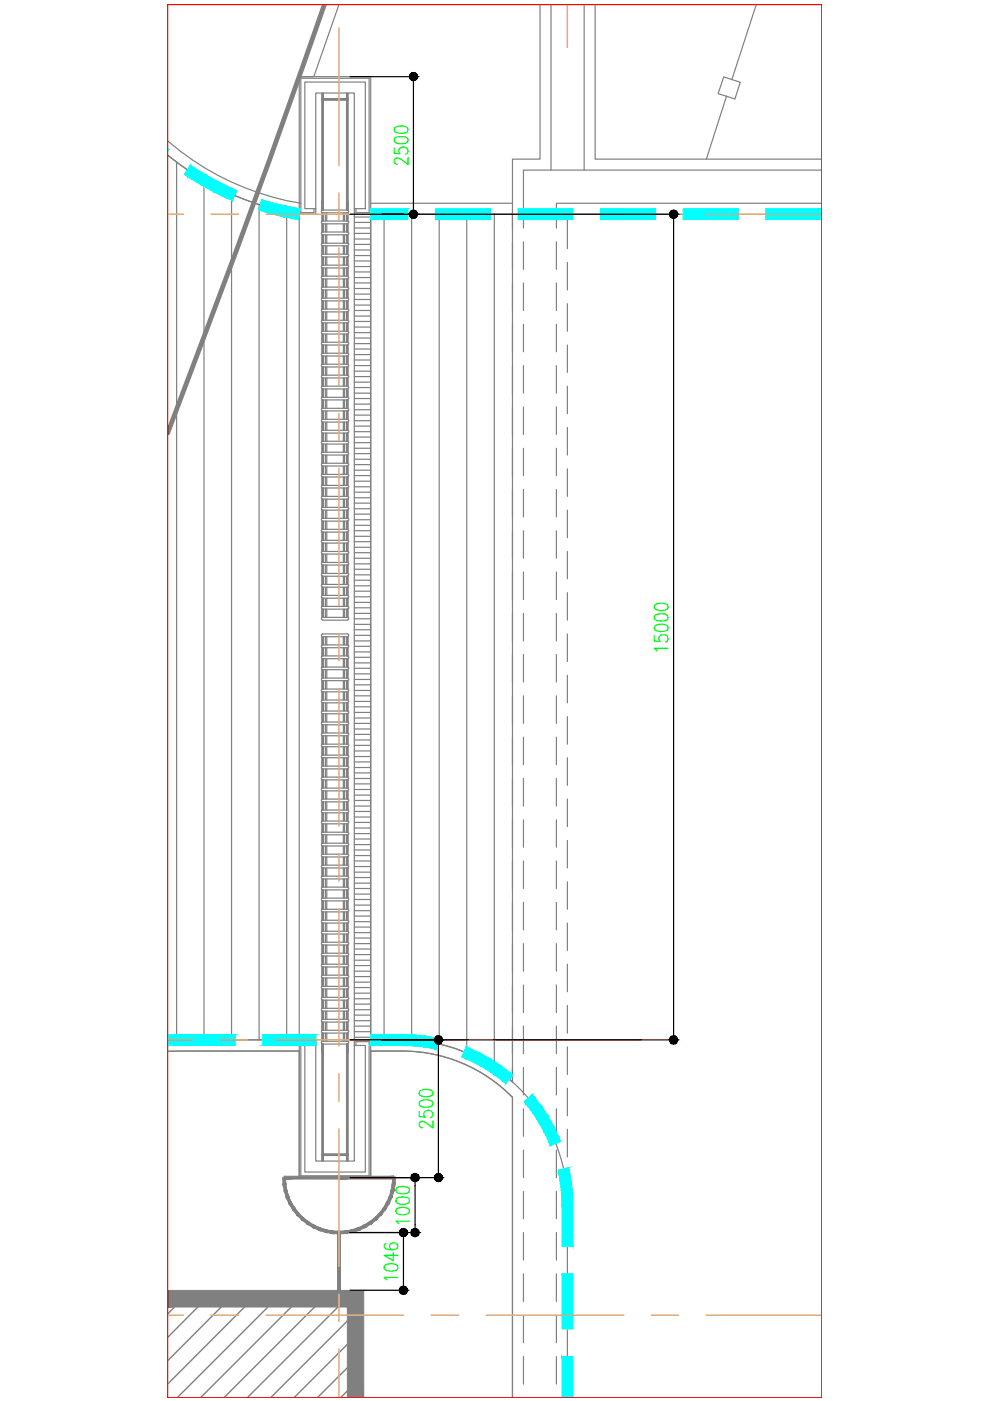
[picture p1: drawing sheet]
<svg xmlns="http://www.w3.org/2000/svg" width="210mm" height="297mm" viewBox="0 0 210 297" stroke-linecap="round" stroke-linejoin="round" font-family="sans-serif">
<!-- layer: 1 -->
<path d="M38.8 275.3l-3.3 3.3M43.7 275.3l-8.2 8.2M48.7 275.3l-13.2 13.2M53.6 275.3l-18.1 18.2M58.6 275.3l-21 21M63.5 275.3l-21 21M68.5 275.3l-21 21M73.4 275.3l-21 21M75.4 278.3l-18 18M75.4 283.3l-13.1 13M75.4 288.2l-8.1 8.1M75.4 293.2l-3.2 3.1" fill="none" stroke="#808080" stroke-width=".3"/>
<!-- layer: 0 -->
<g fill="none" stroke="#808080" stroke-width=".25">
<path d="M68.8 1l-5.4 15.3h3.1l5.4-15.3M114.5 1v32.7h-5.8v11.7h65.5M116.8 1v35.1M123.9 1v35.1M126.2 1v32.7h48M160.3 1l-5.1 15.8M35.5 29.8a56.6 56.6 0 0 0 28.3 13.3M37.5 34.4v186.1M43.3 38.2v182.3M154 20.4l1.8 .6 1.2-3.6-3.6-1.1-1.1 3.6 1.7 .5-4.2 13.3M174.2 36.1h-63.2v12.2M49.1 41.2v179.3"/>
<path d="M54.9 43.4v177.1M60.8 44.9v175.6M63.4 45.4a59.5 59.5 0 0 1-27.9-12.5 59.5 59.5 0 0 0 27.9 12.5v175.1l-27.9 .1 27.9-.1M78.6 45.4h30.1v3M78.6 43.1h30.1M81.4 45.4v175.1M87.3 45.4v175.2M93.1 45.4v176M99 45.4v177.9M104.8 45.4v181M108.7 51.4v5.8M111 51.3v5.8"/>
<path d="M111 60v5.8M118 51.3v5.8M118 60v5.8M120.3 45.4v7.3M120.3 55.6v5.9M174.2 43.1h-56.2v5.2M108.7 60.1v5.8M108.7 68.8v5.9M108.7 77.6v5.8M111 68.7v5.9M111 77.5v5.9M118 68.7v5.9"/>
<path d="M118 77.5v5.9M120.3 64.4v5.8M120.3 73.2v5.8M108.7 86.4v5.8M108.7 95.1v5.8M111 86.3v5.8M111 95v5.8M118 86.3v5.8M118 95v5.8M120.3 81.9v5.8M120.3 90.6v5.9M120.3 99.4v5.8"/>
<path d="M108.7 103.8v5.9M108.7 112.6v5.8M111 103.8v5.8M111 112.5v5.9M118 103.8v5.8M118 112.5v5.9M120.3 108.2v5.8M120.3 116.9v5.8M108.7 121.4v5.8M108.7 130.1v5.8M108.7 138.9v5.8M111 121.3v5.8"/>
<path d="M111 130v5.9M111 138.8v5.8M118 121.3v5.8M118 130v5.9M118 138.8v5.8M120.3 125.6v5.9M120.3 134.4v5.9M108.7 147.6v5.9M108.7 156.4v5.8M111 147.5v5.9M111 156.3v5.8M118 147.5v5.9"/>
<path d="M118 156.3v5.8M120.3 143.2v5.8M120.3 151.9v5.9M108.7 165.1v5.9M108.7 173.9v5.8M111 165.1v5.8M111 173.8v5.8M118 165.1v5.8M118 173.8v5.8M120.3 160.7v5.8M120.3 169.4v5.9M120.3 178.2v5.8"/>
<path d="M108.7 182.6v5.9M108.7 191.4v5.8M111 182.5v5.9M111 191.3v5.8M118 182.5v5.9M118 191.3v5.8M120.3 186.9v5.9M120.3 195.7v5.8M108.7 200.2v5.8M108.7 208.9v5.8M108.7 217.6v5.9M111 200.1v5.8"/>
<path d="M111 208.8v5.9M111 217.6v5.8M118 200.1v5.8M118 208.8v5.9M118 217.6v5.8M120.3 204.4v5.9M120.3 213.2v5.8M63.4 222.8l-27.9 .1 27.9-.1v26.9h15.2v-26.9h6.7M78.6 220.5h6.7M78.6 222.8h6.7M85.3 220.5h-6.7v-175.1h30.1v184M85.3 222.8a32.7 32.7 0 0 1 23.3 9.8"/>
<path d="M85.3 220.5a35 35 0 0 1 35 35M85.3 220.5a35 35 0 0 1 23.4 8.9M108.7 226.4v3M108.7 232.6v63.7M111 226.3v5.9M111 235.1v5.8M118 226.3v5.9M118 235.1v5.8M120.3 222v5.8M120.3 230.7v5.9M120.3 239.4v5.9M111 243.8v5.9"/>
<path d="M111 252.6v5.8M118 243.8v5.9M118 252.6v5.8M120.3 248.2v48.1M35.5 275.3h39.9v21M111 261.3v5.9M111 270.1v5.8M111 278.8v5.9M118 261.3v5.9M118 270.1v5.8M118 278.8v5.9M111 296.3h.1"/>
<path d="M111 287.6v5.9M118 296.3h.1M118 287.6v5.9"/>
</g>
<g fill="#808080" stroke="#808080" stroke-width=".21">
<path d="M71.9 249.4v.6l11.7-.6zM71.9 250l11.7-.6v.6z"/>
<path d="M71.9 261l1.4 .5-1.4 .1zM71.9 261l1.4 .5v-.5zM73.3 261l1.4 .3-1.4 .2zM73.3 261l1.4 .3-.1-.6zM74.6 260.7l1.5 .2-1.4 .4zM74.6 260.7l1.5 .2-.2-.6zM75.9 260.3h1.6l-1.4 .6zM75.9 260.3h1.6l-.3-.5zM77.2 259.8l1.5-.3-1.2 .8zM77.2 259.8l1.5-.3-.4-.5zM78.3 259l1.5-.4-1.1 .9zM78.3 259l1.5-.4-.4-.4zM79.4 258.2l1.4-.6-1 1zM79.4 258.2l1.4-.6-.4-.4zM80.4 257.2l1.3-.7-.9 1.1zM81.3 256.1l-.9 1.1 1.3-.7zM81.3 256.1l1.2-.9-.8 1.3zM81.9 255l-.6 1.1 1.2-.9zM81.9 255l1.2-1.1-.6 1.3zM82.5 253.7l-.6 1.3 1.2-1.1zM83.5 252.5l-.4 1.4-.6-.2zM82.9 252.4l-.4 1.3 1-1.2zM83.8 251.1l-.3 1.4-.6-.1zM83.2 251l-.3 1.4 .9-1.3zM83.8 249.7v1.4l-.6-.1zM83.3 249.7l-.1 1.3 .6-1.3z"/>
<path d="M71.6 261.3l.6 14v-14zM71.6 261.3l.6 14h-.6z"/>
<path d="M60.2 250h11.7v-.6zM60.2 249.4h11.7l-11.7 .6z"/>
<path d="M59.9 249.7h.6l-.5 1.4zM60.5 249.7l-.5 1.4 .6-.1zM60 251.1l.6-.1-.3 1.5zM60.6 251l-.3 1.5 .5-.1zM60.3 252.5l.5-.1-.1 1.5zM60.8 252.4l-.1 1.5 .5-.2zM60.7 253.9l.5-.2 .1 1.5zM61.2 253.7l.1 1.5 .5-.2zM61.3 255.2l.5-.2 .2 1.5zM61.8 255l.2 1.5 .5-.4zM62 256.5l.5-.4 .4 1.5zM62.5 256.1l.4 1.5 .5-.4zM62.9 257.6l.5-.4 .6 1.4zM63.4 257.2l.6 1.4 .3-.4zM64.3 258.2l.8 1.3-1.1-.9zM64.3 258.2l.8 1.3 .3-.5zM65.4 259l.9 1.3-1.2-.8zM65.4 259l.9 1.3 .3-.5zM66.6 259.8l1 1.1-1.3-.6zM66.6 259.8l1 1.1 .2-.6zM67.8 260.3l1.2 1-1.4-.4zM67.8 260.3l1.2 1 .2-.6zM69.2 260.7l1.2 .8-1.4-.2zM69.2 260.7l1.2 .8 .1-.5zM70.5 261l1.4 .6-1.5-.1zM70.5 261l1.4 .6v-.6z"/>
<path d="M71.6 261.3l.6 14v-14zM71.6 261.3l.6 14h-.6z"/>
<path d="M73.6 277.1v19.2h3.5zM77.1 273.6v22.7l-3.5-19.2zM35.5 277.1h38.1l3.5-3.5zM35.5 273.6h41.6l-41.6 3.5z"/>
</g>
<path d="M68.8 1a2773.8 2773.8 0 0 1-33.3 90.8" fill="none" stroke="#808080" stroke-width="1"/>
<!-- layer: A-elev-04 -->
<g fill="none" stroke="#808080" stroke-width=".25">
<path d="M66.6 44.2v.9h-2.8v-28.5h14.5v28.5h-2.8v-.9M67 44.2v1.2h-3.6v-29.1h15.2v29.1h-3.5v-1.2M68.4 45.1h5.2M68.4 58.5h5.2M68.4 59.1h5.2M68.4 49.2h5.2M68.4 49.8h5.2M68.4 51.6h5.2M68.4 52.1h5.2M68.4 53.9h5.2M68.4 54.5h5.2M68.4 56.2h5.2"/>
<path d="M68.4 56.8h5.2M68.4 44.5h5.2M68.4 46.9h5.2M68.4 47.5h5.2M68.4 58.5l-.3 .3 .3 .3M68.4 49.2l-.3 .3 .3 .2M68.4 51.5l-.3 .3 .3 .3M68.4 53.9l-.3 .3 .3 .2M68.4 56.2l-.3 .3 .3 .3M68.4 44.5l-.3 .3 .3 .3M68.4 46.9l-.3 .2 .3 .3M69 45.1v1.8"/>
<path d="M69 47.5v1.7M69 49.8v1.8M69 52.1v1.8M69 54.5v1.7M69 56.8v1.7M69 59.1v1.8M69.3 45.1v1.8M69.3 47.5v1.7M69.3 49.8v1.8M69.3 52.1v1.8M69.3 54.5v1.7M69.3 56.8v1.7"/>
<path d="M69.3 59.1v1.8M72.8 45.1v1.8M72.8 47.5v1.7M72.8 49.8v1.8M72.8 52.1v1.8M72.8 54.5v1.7M72.8 56.8v1.7M72.8 59.1v1.8M73.1 45.1v1.8M73.1 47.5v1.7M73.1 49.8v1.8M73.1 52.1v1.8"/>
<path d="M73.1 54.5v1.7M73.1 56.8v1.7M73.1 59.1v1.8M73.7 58.5l.2 .3-.2 .3M73.7 49.2l.2 .3-.2 .2M73.7 51.5l.2 .3-.2 .3M73.7 53.9l.2 .3-.2 .2M73.7 56.2l.2 .3-.2 .3M73.7 44.5l.2 .3-.2 .3M73.7 46.9l.2 .2-.2 .3M68.4 70.2h5.2M68.4 70.8h5.2"/>
<path d="M68.4 67.9h5.2M68.4 68.5h5.2M68.4 74.9h5.2M68.4 75.5h5.2M68.4 77.2h5.2M68.4 77.8h5.2M68.4 79.5h5.2M68.4 60.9h5.2M68.4 61.5h5.2M68.4 63.2h5.2M68.4 63.8h5.2M68.4 65.5h5.2"/>
<path d="M68.4 66.1h5.2M68.4 72.6h5.2M68.4 73.2h5.2M68.4 70.2l-.3 .3 .3 .3M68.4 67.9l-.3 .2 .3 .3M68.4 74.9l-.3 .3 .3 .2M68.4 77.2l-.3 .3 .3 .3M68.4 79.5l-.3 .3 .3 .3M68.4 60.9l-.3 .3 .3 .2M68.4 63.2l-.3 .3 .3 .3M68.4 65.5l-.3 .3 .3 .3M68.4 72.6l-.3 .2 .3 .3"/>
<path d="M69 61.5v1.7M69 63.8v1.7M69 66.1v1.8M69 68.5v1.7M69 70.8v1.8M69 73.2v1.7M69 75.5v1.7M69 77.8v1.7M69.3 61.5v1.7M69.3 63.8v1.7M69.3 66.1v1.8M69.3 68.5v1.7"/>
<path d="M69.3 70.8v1.8M69.3 73.2v1.7M69.3 75.5v1.7M69.3 77.8v1.7M72.8 61.5v1.7M72.8 63.8v1.7M72.8 66.1v1.8M72.8 68.5v1.7M72.8 70.8v1.8M72.8 73.2v1.7M72.8 75.5v1.7M72.8 77.8v1.7"/>
<path d="M73.1 61.5v1.7M73.1 63.8v1.7M73.1 66.1v1.8M73.1 68.5v1.7M73.1 70.8v1.8M73.1 73.2v1.7M73.1 75.5v1.7M73.1 77.8v1.7M73.7 70.2l.2 .3-.2 .3M73.7 67.9l.2 .2-.2 .3M73.7 74.9l.2 .3-.2 .2M73.7 77.2l.2 .3-.2 .3"/>
<path d="M73.7 79.5l.2 .3-.2 .3M73.7 60.9l.2 .3-.2 .2M73.7 63.2l.2 .3-.2 .3M73.7 65.5l.2 .3-.2 .3M73.7 72.6l.2 .2-.2 .3M68.4 91.2h5.2M68.4 91.8h5.2M68.4 81.9h5.2M68.4 82.5h5.2M68.4 84.2h5.2M68.4 84.8h5.2M68.4 86.6h5.2"/>
<path d="M68.4 87.1h5.2M68.4 88.9h5.2M68.4 89.5h5.2M68.4 93.6h5.2M68.4 94.1h5.2M68.4 95.9h5.2M68.4 96.5h5.2M68.4 98.2h5.2M68.4 98.8h5.2M68.4 80.1h5.2M68.4 91.2l-.3 .3 .3 .3M68.4 81.9l-.3 .2 .3 .3"/>
<path d="M68.4 84.2l-.3 .3 .3 .3M68.4 86.6l-.3 .2 .3 .3M68.4 88.9l-.3 .3 .3 .3M68.4 93.6l-.3 .2 .3 .3M68.4 95.9l-.3 .3 .3 .2M68.4 98.2l-.3 .3 .3 .3M69 80.1v1.8M69 82.5v1.7M69 84.8v1.8M69 87.1v1.8M69 89.5v1.7M69 91.8v1.8"/>
<path d="M69 94.1v1.8M69 96.5v1.7M69 98.8v1.8M69.3 80.1v1.8M69.3 82.5v1.7M69.3 84.8v1.8M69.3 87.1v1.8M69.3 89.5v1.7M69.3 91.8v1.8M69.3 94.1v1.8M69.3 96.5v1.7M69.3 98.8v1.8"/>
<path d="M72.8 80.1v1.8M72.8 82.5v1.7M72.8 84.8v1.8M72.8 87.1v1.8M72.8 89.5v1.7M72.8 91.8v1.8M72.8 94.1v1.8M72.8 96.5v1.7M72.8 98.8v1.8M73.1 80.1v1.8M73.1 82.5v1.7M73.1 84.8v1.8"/>
<path d="M73.1 87.1v1.8M73.1 89.5v1.7M73.1 91.8v1.8M73.1 94.1v1.8M73.1 96.5v1.7M73.1 98.8v1.8M73.7 91.2l.2 .3-.2 .3M73.7 81.9l.2 .2-.2 .3M73.7 84.2l.2 .3-.2 .3M73.7 86.6l.2 .2-.2 .3M73.7 88.9l.2 .3-.2 .3M73.7 93.6l.2 .2-.2 .3"/>
<path d="M73.7 95.9l.2 .3-.2 .2M73.7 98.2l.2 .3-.2 .3M68.4 102.9h5.2M68.4 103.5h5.2M68.4 100.6h5.2M68.4 101.1h5.2M68.4 116.9h5.2M68.4 117.5h5.2M68.4 119.3h5.2M68.4 119.8h5.2M68.4 107.6h5.2M68.4 108.2h5.2"/>
<path d="M68.4 109.9h5.2M68.4 110.5h5.2M68.4 112.2h5.2M68.4 112.8h5.2M68.4 114.6h5.2M68.4 115.1h5.2M68.4 105.2h5.2M68.4 105.8h5.2M68.4 102.9l-.3 .3 .3 .3M68.4 100.5l-.3 .3 .3 .3M68.4 116.9l-.3 .3 .3 .2M68.4 119.3l-.3 .2 .3 .3"/>
<path d="M68.4 107.6l-.3 .2 .3 .3M68.4 109.9l-.3 .3 .3 .2M68.4 112.2l-.3 .3 .3 .3M68.4 114.6l-.3 .2 .3 .3M68.4 105.2l-.3 .3 .3 .3M69 101.1v1.8M69 103.5v1.7M69 105.8v1.8M69 108.2v1.7M69 110.5v1.7M69 112.8v1.8M69 115.1v1.8"/>
<path d="M69 117.5v1.8M69 119.8v1.8M69.3 101.1v1.8M69.3 103.5v1.7M69.3 105.8v1.8M69.3 108.2v1.7M69.3 110.5v1.7M69.3 112.8v1.8M69.3 115.1v1.8M69.3 117.5v1.8M69.3 119.8v1.8M72.8 101.1v1.8"/>
<path d="M72.8 103.5v1.7M72.8 105.8v1.8M72.8 108.2v1.7M72.8 110.5v1.7M72.8 112.8v1.8M72.8 115.1v1.8M72.8 117.5v1.8M72.8 119.8v1.8M73.1 101.1v1.8M73.1 103.5v1.7M73.1 105.8v1.8M73.1 108.2v1.7"/>
<path d="M73.1 110.5v1.7M73.1 112.8v1.8M73.1 115.1v1.8M73.1 117.5v1.8M73.1 119.8v1.8M73.7 102.9l.2 .3-.2 .3M73.7 100.5l.2 .3-.2 .3M73.7 116.9l.2 .3-.2 .2M73.7 119.3l.2 .2-.2 .3M73.7 107.6l.2 .2-.2 .3M73.7 109.9l.2 .3-.2 .2M73.7 112.2l.2 .3-.2 .3"/>
<path d="M73.7 114.6l.2 .2-.2 .3M73.7 105.2l.2 .3-.2 .3M68.4 137.3h5.2M68.4 136.7h5.2M68.4 135h5.2M68.4 134.4h5.2M68.4 139.7h5.2M68.4 139.1h5.2M68.4 128.6h5.2M68.4 129.2h5.2M68.4 130.9h5.2M68.4 131.5h5.2"/>
<path d="M68.4 121.6h5.2M68.4 122.2h5.2M68.4 123.9h5.2M68.4 124.5h5.2M68.4 126.2h5.2M68.4 126.8h5.2M68.4 136.7l-.3 .3 .3 .3M68.4 134.4l-.3 .3 .3 .3M68.4 139.1l-.3 .2 .3 .3M68.4 128.6l-.3 .2 .3 .3M68.4 130.9l-.3 .3 .3 .2M68.4 121.6l-.3 .3 .3 .2"/>
<path d="M68.4 123.9l-.3 .3 .3 .3M68.4 126.2l-.3 .3 .3 .3M69 122.2v1.7M69 124.5v1.7M69 126.8v1.8M69 129.2v1.7M69 135v1.7M69 137.3v1.8M69 139.7v1.7M69.3 122.2v1.7M69.3 124.5v1.7M69.3 126.8v1.8"/>
<path d="M69.3 129.2v1.7M69.3 135v1.7M69.3 137.3v1.8M69.3 139.7v1.7M72.8 122.2v1.7M72.8 124.5v1.7M72.8 126.8v1.8M72.8 129.2v1.7M72.8 135v1.7M72.8 137.3v1.8M72.8 139.7v1.7M73.1 122.2v1.7"/>
<path d="M73.1 124.5v1.7M73.1 126.8v1.8M73.1 129.2v1.7M73.1 135v1.7M73.1 137.3v1.8M73.1 139.7v1.7M73.7 136.7l.2 .3-.2 .3M73.7 134.4l.2 .3-.2 .3M73.7 139.1l.2 .2-.2 .3M73.7 128.6l.2 .2-.2 .3M73.7 130.9l.2 .3-.2 .2M73.7 121.6l.2 .3-.2 .2"/>
<path d="M73.7 123.9l.2 .3-.2 .3M73.7 126.2l.2 .3-.2 .3M68.4 149h5.2M68.4 148.4h5.2M68.4 146.7h5.2M68.4 146.1h5.2M68.4 144.3h5.2M68.4 143.8h5.2M68.4 142h5.2M68.4 141.4h5.2M68.4 158.3h5.2M68.4 157.8h5.2"/>
<path d="M68.4 156h5.2M68.4 155.4h5.2M68.4 153.7h5.2M68.4 153.1h5.2M68.4 151.3h5.2M68.4 150.7h5.2M68.4 148.4l-.3 .3 .3 .3M68.4 146.1l-.3 .3 .3 .2M68.4 143.8l-.3 .2 .3 .3M68.4 141.4l-.3 .3 .3 .2M68.4 157.7l-.3 .3 .3 .3M68.4 155.4l-.3 .3 .3 .3"/>
<path d="M68.4 153.1l-.3 .3 .3 .2M68.4 150.7l-.3 .3 .3 .3M69 142v1.8M69 144.3v1.8M69 146.7v1.7M69 149v1.7M69 151.3v1.8M69 153.7v1.7M69 156v1.8M69 158.3v1.8M69.3 142v1.8M69.3 144.3v1.8"/>
<path d="M69.3 146.7v1.7M69.3 149v1.7M69.3 151.3v1.8M69.3 153.7v1.7M69.3 156v1.8M69.3 158.3v1.8M72.8 142v1.8M72.8 144.3v1.8M72.8 146.7v1.7M72.8 149v1.7M72.8 151.3v1.8M72.8 153.7v1.7"/>
<path d="M72.8 156v1.8M72.8 158.3v1.8M73.1 142v1.8M73.1 144.3v1.8M73.1 146.7v1.7M73.1 149v1.7M73.1 151.3v1.8M73.1 153.7v1.7M73.1 156v1.8M73.1 158.3v1.8M73.7 148.4l.2 .3-.2 .3M73.7 146.1l.2 .3-.2 .2"/>
<path d="M73.7 143.8l.2 .2-.2 .3M73.7 141.4l.2 .3-.2 .2M73.7 157.7l.2 .3-.2 .3M73.7 155.4l.2 .3-.2 .3M73.7 153.1l.2 .3-.2 .2M73.7 150.7l.2 .3-.2 .3M68.4 163h5.2M68.4 162.4h5.2M68.4 165.4h5.2M68.4 164.8h5.2M68.4 174.7h5.2M68.4 174.1h5.2"/>
<path d="M68.4 179.4h5.2M68.4 178.8h5.2M68.4 177h5.2M68.4 176.4h5.2M68.4 172.3h5.2M68.4 171.7h5.2M68.4 170h5.2M68.4 169.4h5.2M68.4 167.7h5.2M68.4 167.1h5.2M68.4 160.7h5.2M68.4 160.1h5.2"/>
<path d="M68.4 162.4l-.3 .3 .3 .3M68.4 164.8l-.3 .2 .3 .3M68.4 174.1l-.3 .2 .3 .3M68.4 178.8l-.3 .2 .3 .3M68.4 176.4l-.3 .3 .3 .3M68.4 171.7l-.3 .3 .3 .3M68.4 169.4l-.3 .3 .3 .3M68.4 167.1l-.3 .3 .3 .2M68.4 160.1l-.3 .3 .3 .3M69 160.7v1.7M69 163v1.8M69 165.4v1.7"/>
<path d="M69 167.7v1.7M69 170v1.7M69 172.3v1.8M69 174.7v1.7M69 177v1.8M69 179.4v1.7M69.3 160.7v1.7M69.3 163v1.8M69.3 165.4v1.7M69.3 167.7v1.7M69.3 170v1.7M69.3 172.3v1.8"/>
<path d="M69.3 174.7v1.7M69.3 177v1.8M69.3 179.4v1.7M72.8 160.7v1.7M72.8 163v1.8M72.8 165.4v1.7M72.8 167.7v1.7M72.8 170v1.7M72.8 172.3v1.8M72.8 174.7v1.7M72.8 177v1.8M72.8 179.4v1.7"/>
<path d="M73.1 160.7v1.7M73.1 163v1.8M73.1 165.4v1.7M73.1 167.7v1.7M73.1 170v1.7M73.1 172.3v1.8M73.1 174.7v1.7M73.1 177v1.8M73.1 179.4v1.7M73.7 162.4l.2 .3-.2 .3M73.7 164.8l.2 .2-.2 .3M73.7 174.1l.2 .2-.2 .3"/>
<path d="M73.7 178.8l.2 .2-.2 .3M73.7 176.4l.2 .3-.2 .3M73.7 171.7l.2 .3-.2 .3M73.7 169.4l.2 .3-.2 .3M73.7 167.1l.2 .3-.2 .2M73.7 160.1l.2 .3-.2 .3M68.4 184h5.2M68.4 183.4h5.2M68.4 181.7h5.2M68.4 181.1h5.2M68.4 195.7h5.2M68.4 195.1h5.2"/>
<path d="M68.4 198h5.2M68.4 197.4h5.2M68.4 191h5.2M68.4 190.4h5.2M68.4 188.7h5.2M68.4 188.1h5.2M68.4 186.4h5.2M68.4 185.8h5.2M68.4 199.8h5.2M68.4 193.3h5.2M68.4 192.8h5.2M68.4 183.4l-.3 .3 .3 .3"/>
<path d="M68.4 181.1l-.3 .3 .3 .3M68.4 195.1l-.3 .3 .3 .3M68.4 197.4l-.3 .3 .3 .3M68.4 190.4l-.3 .3 .3 .3M68.4 188.1l-.3 .3 .3 .2M68.4 185.8l-.3 .2 .3 .3M68.4 199.8l-.3 .2 .3 .3M68.4 192.8l-.3 .3 .3 .2M69 181.7v1.7M69 184v1.8M69 186.4v1.7M69 188.7v1.7"/>
<path d="M69 191v1.8M69 193.3v1.8M69 195.7v1.7M69 198v1.8M69.3 181.7v1.7M69.3 184v1.8M69.3 186.4v1.7M69.3 188.7v1.7M69.3 191v1.8M69.3 193.3v1.8M69.3 195.7v1.7M69.3 198v1.8"/>
<path d="M72.8 181.7v1.7M72.8 184v1.8M72.8 186.4v1.7M72.8 188.7v1.7M72.8 191v1.8M72.8 193.3v1.8M72.8 195.7v1.7M72.8 198v1.8M73.1 181.7v1.7M73.1 184v1.8M73.1 186.4v1.7M73.1 188.7v1.7"/>
<path d="M73.1 191v1.8M73.1 193.3v1.8M73.1 195.7v1.7M73.1 198v1.8M73.7 183.4l.2 .3-.2 .3M73.7 181.1l.2 .3-.2 .3M73.7 195.1l.2 .3-.2 .3M73.7 197.4l.2 .3-.2 .3M73.7 190.4l.2 .3-.2 .3M73.7 188.1l.2 .3-.2 .2M73.7 185.8l.2 .2-.2 .3M73.7 199.8l.2 .2-.2 .3"/>
<path d="M73.7 192.8l.2 .3-.2 .2M68.4 207.3h5.2M68.4 206.8h5.2M68.4 216.7h5.2M68.4 216.1h5.2M68.4 214.4h5.2M68.4 213.8h5.2M68.4 212h5.2M68.4 211.5h5.2M68.4 209.7h5.2M68.4 209.1h5.2M68.4 205h5.2"/>
<path d="M68.4 204.4h5.2M68.4 202.7h5.2M68.4 202.1h5.2M68.4 200.4h5.2M68.4 219h5.2M68.4 218.4h5.2M68.4 206.8l-.3 .2 .3 .3M68.4 216.1l-.3 .3 .3 .3M68.4 213.8l-.3 .3 .3 .2M68.4 211.5l-.3 .2 .3 .3M68.4 209.1l-.3 .3 .3 .2M68.4 204.4l-.3 .3 .3 .3"/>
<path d="M68.4 202.1l-.3 .3 .3 .2M68.4 218.4l-.3 .3 .3 .3M69 200.4v1.7M69 202.7v1.7M69 205v1.8M69 207.3v1.8M69 209.7v1.8M69 212v1.8M69 214.4v1.7M69 216.7v1.7M69 219v1.8M69.3 200.4v1.7"/>
<path d="M69.3 202.7v1.7M69.3 205v1.8M69.3 207.3v1.8M69.3 209.7v1.8M69.3 212v1.8M69.3 214.4v1.7M69.3 216.7v1.7M69.3 219v1.8M72.8 200.4v1.7M72.8 202.7v1.7M72.8 205v1.8M72.8 207.3v1.8"/>
<path d="M72.8 209.7v1.8M72.8 212v1.8M72.8 214.4v1.7M72.8 216.7v1.7M72.8 219v1.8M73.1 200.4v1.7M73.1 202.7v1.7M73.1 205v1.8M73.1 207.3v1.8M73.1 209.7v1.8M73.1 212v1.8M73.1 214.4v1.7"/>
<path d="M73.1 216.7v1.7M73.1 219v1.8M73.7 206.8l.2 .2-.2 .3M73.7 216.1l.2 .3-.2 .3M73.7 213.8l.2 .3-.2 .2M73.7 211.5l.2 .2-.2 .3M73.7 209.1l.2 .3-.2 .2M73.7 204.4l.2 .3-.2 .3M73.7 202.1l.2 .3-.2 .2M73.7 218.4l.2 .3-.2 .3M66.6 221.7v-.8h-2.8v28.4h14.5v-28.4h-2.8v.8M67 221.7v-1.2h-3.6v29.2h15.2v-29.2h-3.5v1.2"/>
<path d="M68.4 221.4h5.2M68.4 220.8h5.2M68.4 220.8l-.3 .2 .3 .3M73.7 220.8l.2 .2-.2 .3"/>
</g>
<!-- layer: A-wall-conc -->
<path d="M64.6 17.4h12.9v26.8h-2.4v-24.5h-8.1v24.5h-2.4zM64.6 221.7h2.4v24.5h8.1v-24.5h2.4v26.8h-12.9z" fill="none" stroke="#808080" stroke-width=".25"/>
<!-- layer: A-elev-03 -->
<g fill="none" stroke="#808080" stroke-width=".25">
<path d="M75.1 45.4v175.1M75.1 46h3.5M75.1 51.8h3.5M75.1 53h3.5M75.1 54.2h3.5M75.1 55.3h3.5M75.1 56.5h3.5M75.1 57.7h3.5M75.1 58.8h3.5M75.1 60h3.5M75.1 47.2h3.5M75.1 48.3h3.5"/>
<path d="M75.1 49.5h3.5M75.1 50.7h3.5M78.6 45.4v175.1M75.1 62.4h3.5M75.1 63.5h3.5M75.1 64.7h3.5M75.1 65.8h3.5M75.1 67h3.5M75.1 72.9h3.5M75.1 74h3.5M75.1 75.2h3.5M75.1 76.3h3.5"/>
<path d="M75.1 77.5h3.5M75.1 78.7h3.5M75.1 79.8h3.5M75.1 61.2h3.5M75.1 68.2h3.5M75.1 69.3h3.5M75.1 70.5h3.5M75.1 71.7h3.5M75.1 83.4h3.5M75.1 84.5h3.5M75.1 85.7h3.5M75.1 86.9h3.5"/>
<path d="M75.1 88h3.5M75.1 93.9h3.5M75.1 95h3.5M75.1 96.2h3.5M75.1 97.4h3.5M75.1 98.5h3.5M75.1 99.7h3.5M75.1 82.2h3.5M75.1 89.2h3.5M75.1 90.3h3.5M75.1 91.5h3.5M75.1 92.7h3.5"/>
<path d="M75.1 81h3.5M75.1 100.8h3.5M75.1 102h3.5M75.1 103.2h3.5M75.1 104.4h3.5M75.1 105.5h3.5M75.1 106.7h3.5M75.1 107.9h3.5M75.1 109h3.5M75.1 110.2h3.5M75.1 111.4h3.5M75.1 112.5h3.5"/>
<path d="M75.1 113.7h3.5M75.1 114.9h3.5M75.1 116h3.5M75.1 117.2h3.5M75.1 118.4h3.5M75.1 119.5h3.5M75.1 139.4h3.5M75.1 138.2h3.5M75.1 137h3.5M75.1 135.9h3.5M75.1 134.7h3.5M75.1 133.5h3.5"/>
<path d="M75.1 120.7h3.5M75.1 121.9h3.5M75.1 123h3.5M75.1 124.2h3.5M75.1 125.3h3.5M75.1 126.5h3.5M75.1 127.7h3.5M75.1 128.9h3.5M75.1 130h3.5M75.1 131.2h3.5M75.1 132.4h3.5M75.1 159.2h3.5"/>
<path d="M75.1 158h3.5M75.1 156.9h3.5M75.1 155.7h3.5M75.1 154.6h3.5M75.1 153.4h3.5M75.1 152.2h3.5M75.1 151h3.5M75.1 149.9h3.5M75.1 148.7h3.5M75.1 147.5h3.5M75.1 146.4h3.5M75.1 145.2h3.5"/>
<path d="M75.1 144.1h3.5M75.1 142.9h3.5M75.1 141.7h3.5M75.1 140.5h3.5M75.1 179.1h3.5M75.1 177.9h3.5M75.1 172h3.5M75.1 170.9h3.5M75.1 169.7h3.5M75.1 168.6h3.5M75.1 167.4h3.5M75.1 166.2h3.5"/>
<path d="M75.1 165.1h3.5M75.1 163.9h3.5M75.1 162.7h3.5M75.1 161.5h3.5M75.1 160.4h3.5M75.1 176.7h3.5M75.1 175.6h3.5M75.1 174.4h3.5M75.1 173.2h3.5M75.1 182.5h3.5M75.1 181.4h3.5M75.1 180.2h3.5"/>
<path d="M75.1 183.7h3.5M75.1 198.9h3.5M75.1 193.1h3.5M75.1 191.9h3.5M75.1 190.7h3.5M75.1 189.6h3.5M75.1 188.4h3.5M75.1 187.2h3.5M75.1 186.1h3.5M75.1 184.9h3.5M75.1 197.7h3.5M75.1 196.6h3.5"/>
<path d="M75.1 195.4h3.5M75.1 194.2h3.5M75.1 203.6h3.5M75.1 202.4h3.5M75.1 201.2h3.5M75.1 200.1h3.5M75.1 204.7h3.5M75.1 219.9h3.5M75.1 214.1h3.5M75.1 212.9h3.5M75.1 211.8h3.5M75.1 210.6h3.5"/>
<path d="M75.1 209.4h3.5M75.1 208.2h3.5M75.1 207.1h3.5M75.1 205.9h3.5M75.1 218.7h3.5M75.1 217.6h3.5M75.1 216.4h3.5M75.1 215.2h3.5"/>
</g>
<!-- layer: A-elev-05 -->
<g fill="none" stroke="#808080" stroke-width=".25">
<path d="M68.2 19.7v24.9M68.4 19.7v24.8M68.6 19.7v24.8M73.5 19.7v24.8M73.6 19.7v24.8M73.8 19.7v24.9M68.2 20.9h5.6M68.2 21.1h5.6M68.2 21.3h5.6M68.2 45.1v1.8M68.2 47.4v1.9M68.2 49.7v1.9"/>
<path d="M68.2 52.1v1.8M68.2 54.4v1.9M68.2 56.7v1.9M68.2 59.1v1.9M68.4 45.1v1.8M68.4 47.5v1.7M68.4 49.8v1.8M68.4 52.1v1.8M68.4 54.5v1.7M68.4 56.8v1.7M68.4 59.1v1.8M68.6 45.1v1.8"/>
<path d="M68.6 47.5v1.7M68.6 49.8v1.8M68.6 52.1v1.8M68.6 54.5v1.7M68.6 56.8v1.7M68.6 59.1v1.8M73.5 45.1v1.8M73.5 47.5v1.7M73.5 49.8v1.8M73.5 52.1v1.8M73.5 54.5v1.7M73.5 56.8v1.7"/>
<path d="M73.5 59.1v1.8M73.6 45.1v1.8M73.6 47.5v1.7M73.6 49.8v1.8M73.6 52.1v1.8M73.6 54.5v1.7M73.6 56.8v1.7M73.6 59.1v1.8M73.8 45.1v1.8M73.8 47.4v1.9M73.8 49.7v1.9M73.8 52.1v1.8"/>
<path d="M73.8 54.4v1.9M73.8 56.7v1.9M73.8 59.1v1.9M68.2 61.4v1.9M68.2 63.8v1.8M68.2 66.1v1.8M68.2 68.4v1.9M68.2 70.7v1.9M68.2 73.1v1.8M68.2 75.4v1.9M68.2 77.8v1.8M68.4 61.5v1.7"/>
<path d="M68.4 63.8v1.7M68.4 66.1v1.8M68.4 68.5v1.7M68.4 70.8v1.8M68.4 73.2v1.7M68.4 75.5v1.7M68.4 77.8v1.7M68.6 61.5v1.7M68.6 63.8v1.7M68.6 66.1v1.8M68.6 68.5v1.7M68.6 70.8v1.8"/>
<path d="M68.6 73.2v1.7M68.6 75.5v1.7M68.6 77.8v1.7M73.5 61.5v1.7M73.5 63.8v1.7M73.5 66.1v1.8M73.5 68.5v1.7M73.5 70.8v1.8M73.5 73.2v1.7M73.5 75.5v1.7M73.5 77.8v1.7M73.6 61.5v1.7"/>
<path d="M73.6 63.8v1.7M73.6 66.1v1.8M73.6 68.5v1.7M73.6 70.8v1.8M73.6 73.2v1.7M73.6 75.5v1.7M73.6 77.8v1.7M73.8 61.4v1.9M73.8 63.8v1.8M73.8 66.1v1.8M73.8 68.4v1.9M73.8 70.7v1.9"/>
<path d="M73.8 73.1v1.8M73.8 75.4v1.9M73.8 77.8v1.8M68.2 80.1v1.9M68.2 82.4v1.9M68.2 84.8v1.8M68.2 87.1v1.8M68.2 89.4v1.9M68.2 91.7v1.9M68.2 94.1v1.9M68.2 96.4v1.9M68.2 98.8v1.8"/>
<path d="M68.4 80.1v1.8M68.4 82.5v1.7M68.4 84.8v1.8M68.4 87.1v1.8M68.4 89.5v1.7M68.4 91.8v1.8M68.4 94.1v1.8M68.4 96.5v1.7M68.4 98.8v1.8M68.6 80.1v1.8M68.6 82.5v1.7M68.6 84.8v1.8"/>
<path d="M68.6 87.1v1.8M68.6 89.5v1.7M68.6 91.8v1.8M68.6 94.1v1.8M68.6 96.5v1.7M68.6 98.8v1.8M73.5 80.1v1.8M73.5 82.5v1.7M73.5 84.8v1.8M73.5 87.1v1.8M73.5 89.5v1.7M73.5 91.8v1.8"/>
<path d="M73.5 94.1v1.8M73.5 96.5v1.7M73.5 98.8v1.8M73.6 80.1v1.8M73.6 82.5v1.7M73.6 84.8v1.8M73.6 87.1v1.8M73.6 89.5v1.7M73.6 91.8v1.8M73.6 94.1v1.8M73.6 96.5v1.7M73.6 98.8v1.8"/>
<path d="M73.8 80.1v1.9M73.8 82.4v1.9M73.8 84.8v1.8M73.8 87.1v1.8M73.8 89.4v1.9M73.8 91.7v1.9M73.8 94.1v1.9M73.8 96.4v1.9M73.8 98.8v1.8M68.2 101.1v1.9M68.2 103.4v1.9M68.2 105.7v1.9"/>
<path d="M68.2 108.1v1.8M68.2 110.4v1.9M68.2 112.8v1.8M68.2 115.1v1.9M68.2 117.4v1.9M68.2 119.8v1.8M68.4 101.1v1.8M68.4 103.5v1.7M68.4 105.8v1.8M68.4 108.2v1.7M68.4 110.5v1.7M68.4 112.8v1.8"/>
<path d="M68.4 115.1v1.8M68.4 117.5v1.8M68.4 119.8v1.8M68.6 101.1v1.8M68.6 103.5v1.7M68.6 105.8v1.8M68.6 108.2v1.7M68.6 110.5v1.7M68.6 112.8v1.8M68.6 115.1v1.8M68.6 117.5v1.8M68.6 119.8v1.8"/>
<path d="M73.5 101.1v1.8M73.5 103.5v1.7M73.5 105.8v1.8M73.5 108.2v1.7M73.5 110.5v1.7M73.5 112.8v1.8M73.5 115.1v1.8M73.5 117.5v1.8M73.5 119.8v1.8M73.6 101.1v1.8M73.6 103.5v1.7M73.6 105.8v1.8"/>
<path d="M73.6 108.2v1.7M73.6 110.5v1.7M73.6 112.8v1.8M73.6 115.1v1.8M73.6 117.5v1.8M73.6 119.8v1.8M73.8 101.1v1.9M73.8 103.4v1.9M73.8 105.7v1.9M73.8 108.1v1.8M73.8 110.4v1.9M73.8 112.8v1.8"/>
<path d="M73.8 115.1v1.9M73.8 117.4v1.9M73.8 119.8v1.8M68.2 122.1v1.9M68.2 124.4v1.9M68.2 126.8v1.9M68.2 129.1v1.9M68.2 134.9v1.9M68.2 137.3v1.8M68.2 139.6v1.9M68.4 122.2v1.7M68.4 124.5v1.7"/>
<path d="M68.4 126.8v1.8M68.4 129.2v1.7M68.4 135v1.7M68.4 137.3v1.8M68.4 139.7v1.7M68.6 122.2v1.7M68.6 124.5v1.7M68.6 126.8v1.8M68.6 129.2v1.7M68.6 135v1.7M68.6 137.3v1.8M68.6 139.7v1.7"/>
<path d="M73.5 122.2v1.7M73.5 124.5v1.7M73.5 126.8v1.8M73.5 129.2v1.7M73.5 135v1.7M73.5 137.3v1.8M73.5 139.7v1.7M73.6 122.2v1.7M73.6 124.5v1.7M73.6 126.8v1.8M73.6 129.2v1.7M73.6 135v1.7"/>
<path d="M73.6 137.3v1.8M73.6 139.7v1.7M73.8 122.1v1.9M73.8 124.4v1.9M73.8 126.8v1.9M73.8 129.1v1.9M73.8 134.9v1.9M73.8 137.3v1.8M73.8 139.6v1.9M68.2 141.9v1.9M68.2 144.3v1.8M68.2 146.6v1.9"/>
<path d="M68.2 148.9v1.9M68.2 151.3v1.9M68.2 153.6v1.9M68.2 156v1.8M68.2 158.3v1.8M68.4 142v1.8M68.4 144.3v1.8M68.4 146.7v1.7M68.4 149v1.7M68.4 151.3v1.8M68.4 153.7v1.7M68.4 156v1.8"/>
<path d="M68.4 158.3v1.8M68.6 142v1.8M68.6 144.3v1.8M68.6 146.7v1.7M68.6 149v1.7M68.6 151.3v1.8M68.6 153.7v1.7M68.6 156v1.8M68.6 158.3v1.8M73.5 142v1.8M73.5 144.3v1.8M73.5 146.7v1.7"/>
<path d="M73.5 149v1.7M73.5 151.3v1.8M73.5 153.7v1.7M73.5 156v1.8M73.5 158.3v1.8M73.6 142v1.8M73.6 144.3v1.8M73.6 146.7v1.7M73.6 149v1.7M73.6 151.3v1.8M73.6 153.7v1.7M73.6 156v1.8"/>
<path d="M73.6 158.3v1.8M73.8 141.9v1.9M73.8 144.3v1.8M73.8 146.6v1.9M73.8 148.9v1.9M73.8 151.3v1.9M73.8 153.6v1.9M73.8 156v1.8M73.8 158.3v1.8M68.2 160.6v1.9M68.2 162.9v1.9M68.2 165.3v1.8"/>
<path d="M68.2 167.6v1.9M68.2 170v1.8M68.2 172.3v1.9M68.2 174.6v1.9M68.2 177v1.8M68.2 179.3v1.8M68.4 160.7v1.7M68.4 163v1.8M68.4 165.4v1.7M68.4 167.7v1.7M68.4 170v1.7M68.4 172.3v1.8"/>
<path d="M68.4 174.7v1.7M68.4 177v1.8M68.4 179.4v1.7M68.6 160.7v1.7M68.6 163v1.8M68.6 165.4v1.7M68.6 167.7v1.7M68.6 170v1.7M68.6 172.3v1.8M68.6 174.7v1.7M68.6 177v1.8M68.6 179.4v1.7"/>
<path d="M73.5 160.7v1.7M73.5 163v1.8M73.5 165.4v1.7M73.5 167.7v1.7M73.5 170v1.7M73.5 172.3v1.8M73.5 174.7v1.7M73.5 177v1.8M73.5 179.4v1.7M73.6 160.7v1.7M73.6 163v1.8M73.6 165.4v1.7"/>
<path d="M73.6 167.7v1.7M73.6 170v1.7M73.6 172.3v1.8M73.6 174.7v1.7M73.6 177v1.8M73.6 179.4v1.7M73.8 160.6v1.9M73.8 162.9v1.9M73.8 165.3v1.8M73.8 167.6v1.9M73.8 170v1.8M73.8 172.3v1.9"/>
<path d="M73.8 174.6v1.9M73.8 177v1.8M73.8 179.3v1.8M68.2 181.6v1.9M68.2 183.9v1.9M68.2 186.3v1.9M68.2 188.6v1.9M68.2 191v1.8M68.2 193.3v1.9M68.2 195.6v1.9M68.2 198v1.8M68.4 181.7v1.7"/>
<path d="M68.4 184v1.8M68.4 186.4v1.7M68.4 188.7v1.7M68.4 191v1.8M68.4 193.3v1.8M68.4 195.7v1.7M68.4 198v1.8M68.6 181.7v1.7M68.6 184v1.8M68.6 186.4v1.7M68.6 188.7v1.7M68.6 191v1.8"/>
<path d="M68.6 193.3v1.8M68.6 195.7v1.7M68.6 198v1.8M73.5 181.7v1.7M73.5 184v1.8M73.5 186.4v1.7M73.5 188.7v1.7M73.5 191v1.8M73.5 193.3v1.8M73.5 195.7v1.7M73.5 198v1.8M73.6 181.7v1.7"/>
<path d="M73.6 184v1.8M73.6 186.4v1.7M73.6 188.7v1.7M73.6 191v1.8M73.6 193.3v1.8M73.6 195.7v1.7M73.6 198v1.8M73.8 181.6v1.9M73.8 183.9v1.9M73.8 186.3v1.9M73.8 188.6v1.9M73.8 191v1.8"/>
<path d="M73.8 193.3v1.9M73.8 195.6v1.9M73.8 198v1.8M68.2 200.3v1.9M68.2 202.6v1.9M68.2 205v1.8M68.2 207.3v1.9M68.2 209.6v1.9M68.2 212v1.8M68.2 214.3v1.9M68.2 216.6v1.9M68.2 219v1.9"/>
<path d="M68.4 200.4v1.7M68.4 202.7v1.7M68.4 205v1.8M68.4 207.3v1.8M68.4 209.7v1.8M68.4 212v1.8M68.4 214.4v1.7M68.4 216.7v1.7M68.4 219v1.8M68.6 200.4v1.7M68.6 202.7v1.7M68.6 205v1.8"/>
<path d="M68.6 207.3v1.8M68.6 209.7v1.8M68.6 212v1.8M68.6 214.4v1.7M68.6 216.7v1.7M68.6 219v1.8M73.5 200.4v1.7M73.5 202.7v1.7M73.5 205v1.8M73.5 207.3v1.8M73.5 209.7v1.8M73.5 212v1.8"/>
<path d="M73.5 214.4v1.7M73.5 216.7v1.7M73.5 219v1.8M73.6 200.4v1.7M73.6 202.7v1.7M73.6 205v1.8M73.6 207.3v1.8M73.6 209.7v1.8M73.6 212v1.8M73.6 214.4v1.7M73.6 216.7v1.7M73.6 219v1.8"/>
<path d="M73.8 200.3v1.9M73.8 202.6v1.9M73.8 205v1.8M73.8 207.3v1.9M73.8 209.6v1.9M73.8 212v1.8M73.8 214.3v1.9M73.8 216.6v1.9M73.8 219v1.9M68.2 221.3v24.9M68.4 221.4v24.8M68.6 221.4v24.8"/>
<path d="M73.5 221.4v24.8M73.6 221.4v24.8M73.8 221.3v24.9M68.2 245h5.6M68.2 244.8h5.6M68.2 244.6h5.6"/>
</g>
<!-- layer: 0 -->
<g fill="#0ff" stroke="#0ff" stroke-width=".21">
<path d="M35.5 31.4l.4 .3-.4 .4z"/>
<path d="M35.5 219.4l3.1 2.3h-3.1zM35.5 219.4l3.1 2.3v-2.4z"/>
<path d="M38.6 219.3v2.4l11.3-2.4zM38.6 221.7l11.3-2.4v2.4z"/>
<path d="M55.7 219.3v2.4l11.3-2.4zM55.7 221.7l11.3-2.4v2.4z"/>
<path d="M78.6 219.3v2.4l6.7-2.4zM78.6 221.7l6.7-2.4v2.4z"/>
<path d="M121.4 253l.1 2.5h-2.3zM119.1 253.2l.1 2.3 2.2-2.5zM121.1 250.6l.3 2.4-2.3 .2zM118.8 250.9l.3 2.3 2-2.6zM120.7 248.2l.4 2.4-2.3 .3zM118.4 248.6l.4 2.3 1.9-2.7zM118.4 248.6l2.2-1 .1 .6zM118.3 248.1l.1 .5 2.2-1z"/>
<path d="M118.5 241.1l.4 .9-2.2 .9zM116.4 242l.3 .9 1.8-1.8zM117.4 238.8l1.1 2.3-2.1 .9zM115.3 239.9l1.1 2.1 1-3.2zM116.2 236.7l1.2 2.1-2.1 1.1zM114.2 237.9l1.1 2 .9-3.2zM114.9 234.7l1.3 2-2 1.2zM113 236l1.2 1.9 .7-3.2zM113.4 232.7l1.5 2-1.9 1.3zM111.6 234.1l1.4 1.9 .4-3.3zM112.8 232.1l.6 .6-1.8 1.4zM111.1 233.6l.5 .5 1.2-2z"/>
<path d="M108.1 227.5l.6 .5-1.5 1.7zM108.1 227.5l-1.4 1.7 .5 .5zM106.2 225.9l1.9 1.6-1.4 1.7zM106.2 225.9l-1.4 1.9 1.9 1.4zM104.1 224.6l2.1 1.3-1.4 1.9zM104.1 224.6l-1.2 2 1.9 1.2zM102 223.4l2.1 1.2-1.2 2zM102 223.4l-1.1 2.1 2 1.1zM99.7 222.3l2.3 1.1-1.1 2.1zM99.7 222.3l-.9 2.2 2.1 1zM98.8 222l.9 .3-.9 2.2zM98.8 222l-.9 2.1 .9 .4z"/>
<path d="M92.7 220.1l.5 .1-.5 2.3zM92.7 220.1l-.5 2.3 .5 .1zM90.2 219.7l2.5 .4-.5 2.3zM90.2 219.7l-.3 2.3 2.3 .4zM87.8 219.4l2.4 .3-.3 2.3zM87.8 219.4l-.2 2.3 2.3 .3zM85.3 219.3l2.5 .1-.2 2.3zM85.3 219.3v2.4h2.3z"/>
<path d="M162.3 46.6h11.7v-2.4zM162.3 44.2h11.7l-11.7 2.4z"/>
<path d="M144.9 46.6h11.6v-2.4zM144.9 44.2h11.6l-11.6 2.4z"/>
<path d="M127.3 46.6h11.7v-2.4zM127.3 44.2h11.7l-11.7 2.4z"/>
<path d="M109.8 46.6h11.7v-2.4zM109.8 44.2h11.7l-11.7 2.4z"/>
<path d="M92.3 46.6h11.7v-2.4zM92.3 44.2h11.7l-11.7 2.4z"/>
<path d="M78.6 46.6h7.9v-2.4zM78.6 44.2h7.9l-7.9 2.4z"/>
<path d="M40.4 35l-.5 2.5-.8-.5zM40.4 35l-.5 2.5 1.2-1.9zM41.1 35.6l1.5 3.6-2.7-1.7zM41.1 35.6l1.5 3.6 1.1-2.1zM43.7 37.1l1.6 3.6-2.7-1.5zM43.7 37.1l1.6 3.6 1.1-2.1zM46.4 38.6l1.8 3.4-2.9-1.3zM46.4 38.6l1.8 3.4 .9-2.1zM49.1 39.9l.2 2.6-1.1-.5zM49.1 39.9l.2 2.6 .9-2.1z"/>
<path d="M55.5 42.3l1.6 2.9-2.3-.7zM55.5 42.3l1.6 2.9 .6-2.2zM57.7 43l2.4 3-3-.8zM57.7 43l2.4 3 .5-2.3zM60.6 43.7l2.7 2.9-3.2-.6zM60.6 43.7l2.7 2.9 .3-2.3z"/>
<path d="M119.2 255.5l2.3 8.7v-8.7zM119.2 255.5l2.3 8.7h-2.3z"/>
<path d="M119.2 270.1l2.3 11.7v-11.7zM119.2 270.1l2.3 11.7h-2.3z"/>
<path d="M119.2 287.6v8.7h2.3zM119.2 287.6h2.3v8.7z"/>
</g>
<path d="M63.6 44.3l-.3 2.3M67 219.3v2.4M85.3 219.3v2.4" fill="none" stroke="#0ff" stroke-width=".21"/>
<!-- layer: 1 -->
<g fill="none" stroke="#dda56e" stroke-width=".3">
<path d="M71.9 5.9v29.2M120.3 1v9.1M35.5 45.4h3.4M44.7 45.4h5.9M56.4 45.4h29.2M71.9 40.9v5.9M71.9 52.6v29.2M91.4 45.4h5.9M103.1 45.4h29.2M138.1 45.4h5.8M149.8 45.4h24.4M71.9 87.6v5.8"/>
<path d="M71.9 99.3v29.1M71.9 134.3v5.8M71.9 146v29.1M71.9 181v5.8M71.9 192.7v29.1M35.5 220.5h5.4M46.7 220.5h5.8M58.4 220.5h29.1M71.9 227.7v5.8M71.9 239.4v29.1M93.4 220.5h5.8M105.1 220.5h30.8"/>
<path d="M35.5 278.8h3.4M44.7 278.8h5.9M56.4 278.8h29.2M71.9 274.4v5.8M91.4 278.8h5.9M103.1 278.8h29.2M138.1 278.8h5.8M149.8 278.8h24.4M71.9 286v10.3"/>
</g>
<!-- layer: 0 -->
<path d="M74.2 16.3h14.6M87.7 17.1v27.4M74.2 45.4h69.8M142.8 46.3v173.3M74.2 220.5h69.8M92.9 221.4v27.4M74.2 249.7h19.9M88 250.5v10M74.2 261.3h15M74.2 273.6h12.5M85.5 262.2v10.5" fill="none" stroke="#000" stroke-width=".25"/>
<g fill="#000" stroke="#000" stroke-width=".21">
<path d="M87.7 15.4h.3l-.3 .9zM87.7 45.4v.9l-.4-.1zM142.8 44.5l.4 .1-.4 .8zM92.9 219.6l.4 .1-.4 .8zM142.8 220.5v.9l-.3-.1zM88 248.8l.3 .1-.3 .8zM92.9 249.7v.8h-.3zM85.5 273.6v.8h-.3zM85.5 260.5h.4l-.4 .8zM88 261.3v.9l-.3-.1z"/>
<path d="M86.9 15.9l-.1 .4h.9zM86.8 16.3h.9l-.8 .3zM86.9 16.6l.2 .2 .6-.5z"/>
<path d="M87.7 16.3l-.6 .5 .2 .3zM87.7 16.3v.8h-.4zM87.7 16.3v.8h.3z"/>
<path d="M87.3 15.4l.4 .9v-.9zM87.1 15.6l.2-.2 .4 .9zM87.1 15.6l-.2 .3 .8 .4z"/>
<path d="M87.7 16.3l.3 .8 .3-.3zM87.7 16.3l.8 .3-.2 .2zM87.7 16.3l.8 .3v-.3z"/>
<path d="M87.7 16.3h.8v-.4zM87.7 16.3l.6-.7 .2 .3zM88 15.4l-.3 .9 .6-.7z"/>
<path d="M86.8 45.4l.1 .4 .8-.4zM86.9 45.8l.8-.4-.6 .6zM87.7 45.4l-.6 .6 .2 .2z"/>
<path d="M87.1 44.8l.6 .6-.4-.8zM87.1 44.8l.6 .6-.8-.3zM86.9 45.1l-.1 .3h.9z"/>
<path d="M87.7 45.4v.9l.3-.1zM87.7 45.4l.6 .6-.3 .2zM87.7 45.4l.6 .6 .2-.2z"/>
<path d="M88 44.6l-.3 .8 .6-.6zM87.7 44.5l.3 .1-.3 .8zM87.3 44.6l.4 .8v-.9z"/>
<path d="M87.7 45.4l.8 .4v-.4zM87.7 45.4l.8-.3v.3zM87.7 45.4l.8-.3-.2-.3z"/>
<path d="M142 45.1l-.1 .3h.9zM141.9 45.4h.9l-.8 .4zM142 45.8l.2 .2 .6-.6z"/>
<path d="M142.2 46l.3 .2 .3-.8zM142.8 45.4v.9l-.3-.1zM142.8 45.4v.9l.4-.1z"/>
<path d="M142.5 44.6l.3 .8v-.9zM142.2 44.8l.3-.2 .3 .8zM142.2 44.8l-.2 .3 .8 .3z"/>
<path d="M142.8 45.4l.4 .8 .3-.2zM142.8 45.4l.8 .4-.1 .2zM142.8 45.4l.8 .4 .1-.4z"/>
<path d="M142.8 45.4h.9l-.1-.3zM142.8 45.4l.7-.6 .1 .3zM143.2 44.6l-.4 .8 .7-.6z"/>
<path d="M92.6 219.7l.3 .8v-.9zM92.4 219.9l.2-.2 .3 .8zM92.4 219.9l-.3 .2 .8 .4z"/>
<path d="M142.2 219.9l.6 .6-.3-.8zM142.2 219.9l.6 .6-.8-.4zM142 220.1l-.1 .4h.9z"/>
<path d="M143.2 219.7l-.4 .8 .7-.6zM142.8 219.6l.4 .1-.4 .8zM142.5 219.7l.3 .8v-.9z"/>
<path d="M92.1 220.1v.4h.8zM92.1 220.5h.8l-.8 .3zM92.1 220.8l.3 .3 .5-.6z"/>
<path d="M92.9 220.5l-.5 .6 .2 .2zM92.9 220.5v.9l-.3-.1zM92.9 220.5v.9l.4-.1z"/>
<path d="M92.9 220.5l.4 .8 .3-.2zM92.9 220.5l.9 .3-.2 .3zM92.9 220.5l.9 .3v-.3z"/>
<path d="M92.9 220.5h.9v-.4zM92.9 220.5l.7-.6 .2 .2zM93.3 219.7l-.4 .8 .7-.6z"/>
<path d="M141.9 220.5l.1 .3 .8-.3zM142 220.8l.8-.3-.6 .6zM142.8 220.5l-.6 .6 .3 .2z"/>
<path d="M142.8 220.5v.9l.4-.1zM142.8 220.5l.7 .6-.3 .2zM142.8 220.5l.7 .6 .1-.3z"/>
<path d="M142.8 220.5l.8 .3 .1-.3zM142.8 220.5l.8-.4 .1 .4zM142.8 220.5l.8-.4-.1-.2z"/>
<path d="M87.2 249.3l-.1 .4h.9zM87.1 249.7h.9l-.8 .3zM87.2 250l.2 .3 .6-.6z"/>
<path d="M87.4 250.3l.3 .2 .3-.8zM88 249.7v.8h-.3zM88 249.7v.8h.3z"/>
<path d="M87.7 248.9l.3 .8v-.9zM87.4 249l.3-.1 .3 .8zM87.4 249l-.2 .3 .8 .4z"/>
<path d="M88 249.7l.3 .8 .3-.2zM88 249.7l.8 .3-.2 .3zM88 249.7l.8 .3 .1-.3z"/>
<path d="M88 249.7h.9l-.1-.4zM88 249.7l.6-.7 .2 .3zM88.3 248.9l-.3 .8 .6-.7z"/>
<path d="M92.1 249.7v.3l.8-.3zM92.1 250l.8-.3-.5 .6zM92.9 249.7l-.5 .6 .2 .2z"/>
<path d="M92.4 249l.5 .7-.3-.8zM92.4 249l.5 .7-.8-.4zM92.1 249.3v.4h.8z"/>
<path d="M92.9 249.7v.8h.4zM92.9 249.7l.7 .6-.3 .2zM92.9 249.7l.7 .6 .2-.3z"/>
<path d="M93.3 248.9l-.4 .8 .7-.7zM92.9 248.8l.4 .1-.4 .8zM92.6 248.9l.3 .8v-.9z"/>
<path d="M92.9 249.7l.9 .3v-.3zM92.9 249.7l.9-.4v.4zM92.9 249.7l.9-.4-.2-.3z"/>
<path d="M84.7 273.6v.3l.8-.3zM84.7 273.9l.8-.3-.6 .6zM85.5 273.6l-.6 .6 .3 .2z"/>
<path d="M84.7 261v.3h.8zM84.7 261.3h.8l-.8 .4zM84.7 261.7l.2 .3 .6-.7z"/>
<path d="M84.9 262l.3 .1 .3-.8zM85.5 261.3v.9l-.3-.1zM85.5 261.3v.9l.4-.1z"/>
<path d="M84.9 272.9l.6 .7-.3-.8zM84.9 272.9l.6 .7-.8-.4zM84.7 273.2v.4h.8z"/>
<path d="M85.2 260.5l.3 .8v-.8zM84.9 260.7l.3-.2 .3 .8zM84.9 260.7l-.2 .3 .8 .3z"/>
<path d="M85.5 273.6v.8h.4zM85.5 273.6l.6 .6-.2 .2zM85.5 273.6l.6 .6 .2-.3z"/>
<path d="M85.5 261.3l.4 .8 .2-.1zM85.5 261.3l.8 .4-.2 .3zM85.5 261.3l.8 .4 .1-.4z"/>
<path d="M85.9 272.8l-.4 .8 .6-.7zM85.5 272.7l.4 .1-.4 .8zM85.2 272.8l.3 .8v-.9z"/>
<path d="M85.5 273.6l.8 .3 .1-.3zM85.5 273.6l.8-.4 .1 .4zM86.1 272.9l-.6 .7 .8-.4z"/>
<path d="M85.5 261.3h.9l-.1-.3zM85.5 261.3l.6-.6 .2 .3zM85.9 260.5l-.4 .8 .6-.6z"/>
<path d="M87.1 261.3l.1 .4 .8-.4zM87.2 261.7l.8-.4-.6 .7zM88 261.3l-.6 .7 .3 .1z"/>
<path d="M87.4 260.7l.6 .6-.3-.8zM87.4 260.7l.6 .6-.8-.3zM87.2 261l-.1 .3h.9z"/>
<path d="M88 261.3v.9l.3-.1zM88 261.3l.6 .7-.3 .1zM88 261.3l.6 .7 .2-.3z"/>
<path d="M88.3 260.5l-.3 .8 .6-.6zM88 260.5h.3l-.3 .8zM87.7 260.5l.3 .8v-.8z"/>
<path d="M88 261.3l.8 .4 .1-.4zM88 261.3l.8-.3 .1 .3zM88 261.3l.8-.3-.2-.3z"/>
</g>
<g fill="none" stroke="#0f0" stroke-width=".25">
<path d="M83.6 31.4v1.1l1.2 .1a.95 .95 0 0 1 .5-1.5 .95 .95 0 0 1 1.2 1.1l-.2 .3-.3 .2M83.7 29.3a2.99 2.99 0 0 1 2.6 0l.2 .5a1.38 1.38 0 0 1-1.7 .7l-.7-.1-.4-.3-.1-.3zM83.7 27.1a2.65 2.65 0 0 1 2.6 0l.2 .5a1.46 1.46 0 0 1-1.7 .7l-1.1-.4-.1-.3zM86.5 33.4v1.5l-1.4-1.1a.89 .89 0 0 0-1.5 .2l.1 .6 .6 .2M138.7 134.8v1.1l1.3 .1a.92 .92 0 0 1 0-1.2 .92 .92 0 0 1 1.2-.1 .77 .77 0 0 1 .5 .7 .77 .77 0 0 1-.6 .7M138.9 132.7a2.65 2.65 0 0 1 2.6 0l.1 .5a1.44 1.44 0 0 1-1.6 .7l-1.1-.3-.2-.4zM138.9 130.5a2.65 2.65 0 0 1 2.6 0l.1 .5a1.36 1.36 0 0 1-1.6 .7l-1.1-.3-.2-.4zM138.9 128.2a2.65 2.65 0 0 1 2.6 0l.1 .6a1.44 1.44 0 0 1-1.6 .7l-1.1-.4-.2-.3zM141.6 137.5h-2.9l.6 .5M88.9 235.6v1.1l1.2 .2a.91 .91 0 0 1 .7-1.5 .91 .91 0 0 1 .8 1.3l-.3 .3M89 233.5a2.65 2.65 0 0 1 2.6 0l.2 .6a1.34 1.34 0 0 1-1.7 .6h-.7l-.4-.3-.1-.3zM89 231.3a2.65 2.65 0 0 1 2.6 0l.2 .6a1.46 1.46 0 0 1-1.7 .6l-1.1-.3-.1-.3z"/>
<path d="M91.8 237.6v1.6l-1.4-1.1a.89 .89 0 0 0-1.5 .1l.1 .6 .6 .3M84.1 256.3a2.65 2.65 0 0 1 2.6 0l.1 .6a1.44 1.44 0 0 1-1.6 .7l-1.1-.4-.2-.3zM84.1 254.1a2.65 2.65 0 0 1 2.6 0l.1 .6a1.44 1.44 0 0 1-1.6 .7l-1.1-.4-.2-.3zM84.1 251.9a2.65 2.65 0 0 1 2.6 0l.1 .5a1.44 1.44 0 0 1-1.6 .7l-1.1-.3-.2-.4zM86.8 258.9h-2.9l.6 .6M81.6 268.3a2.65 2.65 0 0 1 2.6 0l.2 .5a1.32 1.32 0 0 1-1.7 .7l-.7-.1-.4-.2-.2-.4zM81.9 263.6l-.3 .1-.2 .6a1.61 1.61 0 0 0 2 .7l.5-.2a.79 .79 0 0 0 .2-1.1 .79 .79 0 0 0-1.1-.1 .68 .68 0 0 0-.4 .6 .68 .68 0 0 0 .4 .6l.4 .2M83.4 265.6v1.7l-2-1.2h3M84.4 270.8h-3l.6 .6"/>
</g>
<path d="M35.5 1h138.7v295.3h-138.7z" fill="none" stroke="#f00" stroke-width=".25"/>
</svg>
